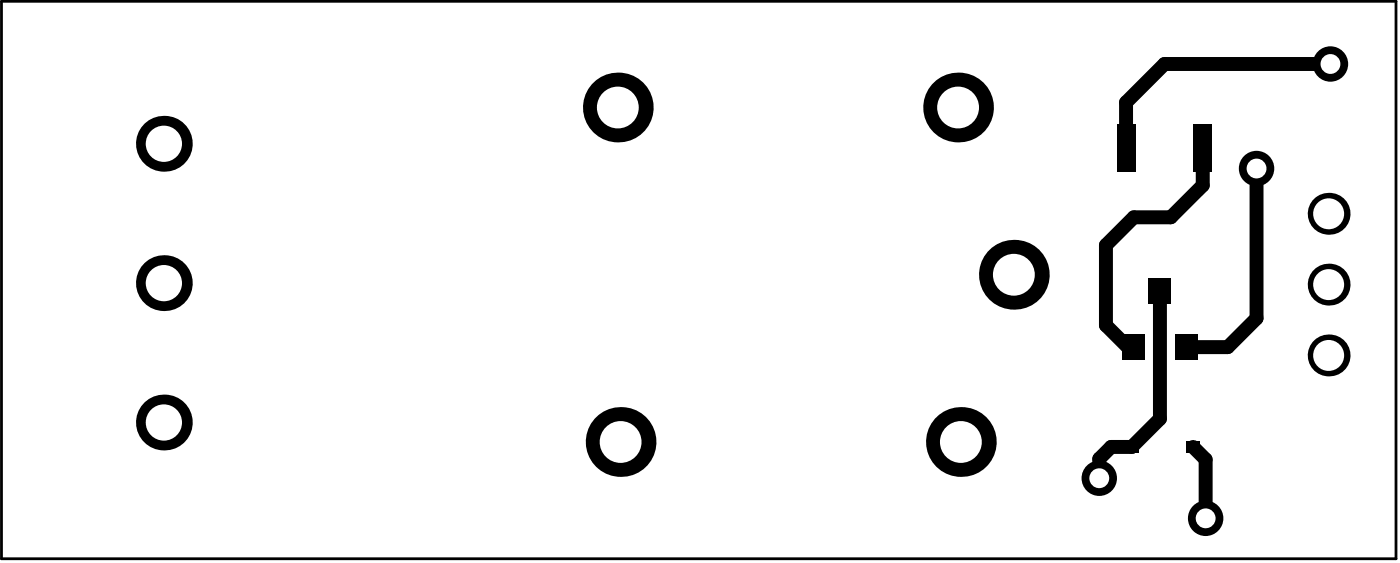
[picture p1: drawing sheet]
<svg xmlns="http://www.w3.org/2000/svg" width="167mm" height="67mm" viewBox="0 0 167 67" stroke-linecap="round" stroke-linejoin="round" font-family="sans-serif">
<path d="M.2 .2h166.2v66.3h-166.2z" fill="none" stroke="#000" stroke-width=".33"/>
<path d="M143.4 17.6v4.5l-3.9 3.8h-4.4l-3.3 3.3v9.5l2.6 2.6h.7M158.6 7.6h-19.8l-4.6 4.6v5.4M138.3 34.7v15.2l-3.4 3.3h-2.5l-1.4 1.4v2.3M149.8 20.1v17.8l-3.5 3.4h-4.9M142.2 53.2l1.5 1.5v7l-.4-.4" fill="none" stroke="#000" stroke-width="1.7"/>
<circle cx="149.8" cy="20.1" r="2.11" fill="#000"/>
<circle cx="149.8" cy="20.1" r="1.18" fill="#fff"/>
<circle cx="158.6" cy="7.6" r="2.11" fill="#000"/>
<circle cx="158.6" cy="7.6" r="1.18" fill="#fff"/>
<circle cx="143.7" cy="61.7" r="2.11" fill="#000"/>
<circle cx="143.7" cy="61.7" r="1.18" fill="#fff"/>
<circle cx="131" cy="56.9" r="2.11" fill="#000"/>
<circle cx="131" cy="56.9" r="1.18" fill="#fff"/>
<circle cx="158.4" cy="25.5" r="2.49" fill="#000"/>
<circle cx="158.4" cy="25.5" r="1.84" fill="#fff"/>
<circle cx="19.5" cy="50.3" r="3.3" fill="#000"/>
<circle cx="19.5" cy="50.3" r="2.16" fill="#fff"/>
<circle cx="19.5" cy="33.7" r="3.3" fill="#000"/>
<circle cx="19.5" cy="33.7" r="2.16" fill="#fff"/>
<circle cx="74" cy="52.6" r="4.2" fill="#000"/>
<circle cx="74" cy="52.6" r="2.49" fill="#fff"/>
<circle cx="73.6" cy="12.8" r="4.2" fill="#000"/>
<circle cx="73.6" cy="12.8" r="2.49" fill="#fff"/>
<circle cx="158.4" cy="33.9" r="2.49" fill="#000"/>
<circle cx="158.4" cy="33.9" r="1.84" fill="#fff"/>
<circle cx="158.4" cy="42.3" r="2.49" fill="#000"/>
<circle cx="158.4" cy="42.3" r="1.84" fill="#fff"/>
<circle cx="19.5" cy="17.1" r="3.3" fill="#000"/>
<circle cx="19.5" cy="17.1" r="2.16" fill="#fff"/>
<circle cx="114.5" cy="52.6" r="4.2" fill="#000"/>
<circle cx="114.5" cy="52.6" r="2.49" fill="#fff"/>
<circle cx="120.8" cy="32.7" r="4.2" fill="#000"/>
<circle cx="120.8" cy="32.7" r="2.49" fill="#fff"/>
<circle cx="114.2" cy="12.8" r="4.2" fill="#000"/>
<circle cx="114.2" cy="12.8" r="2.49" fill="#fff"/>
<g fill="#000">
<path d="M133.8 39.8h2.6v3h-2.6z" fill-rule="evenodd"/>
<path d="M133.1 14.8h2.2v5.6h-2.2z" fill-rule="evenodd"/>
<path d="M136.9 33.2h2.7v3h-2.7z" fill-rule="evenodd"/>
<path d="M140.1 39.8h2.6v3h-2.6z" fill-rule="evenodd"/>
<path d="M142.3 14.8h2.1v5.6h-2.1z" fill-rule="evenodd"/>
<path d="M134.1 52.5h1.6v1.4h-1.6z" fill-rule="evenodd"/>
<path d="M141.4 52.5h1.6v1.4h-1.6z" fill-rule="evenodd"/>
</g>
</svg>
